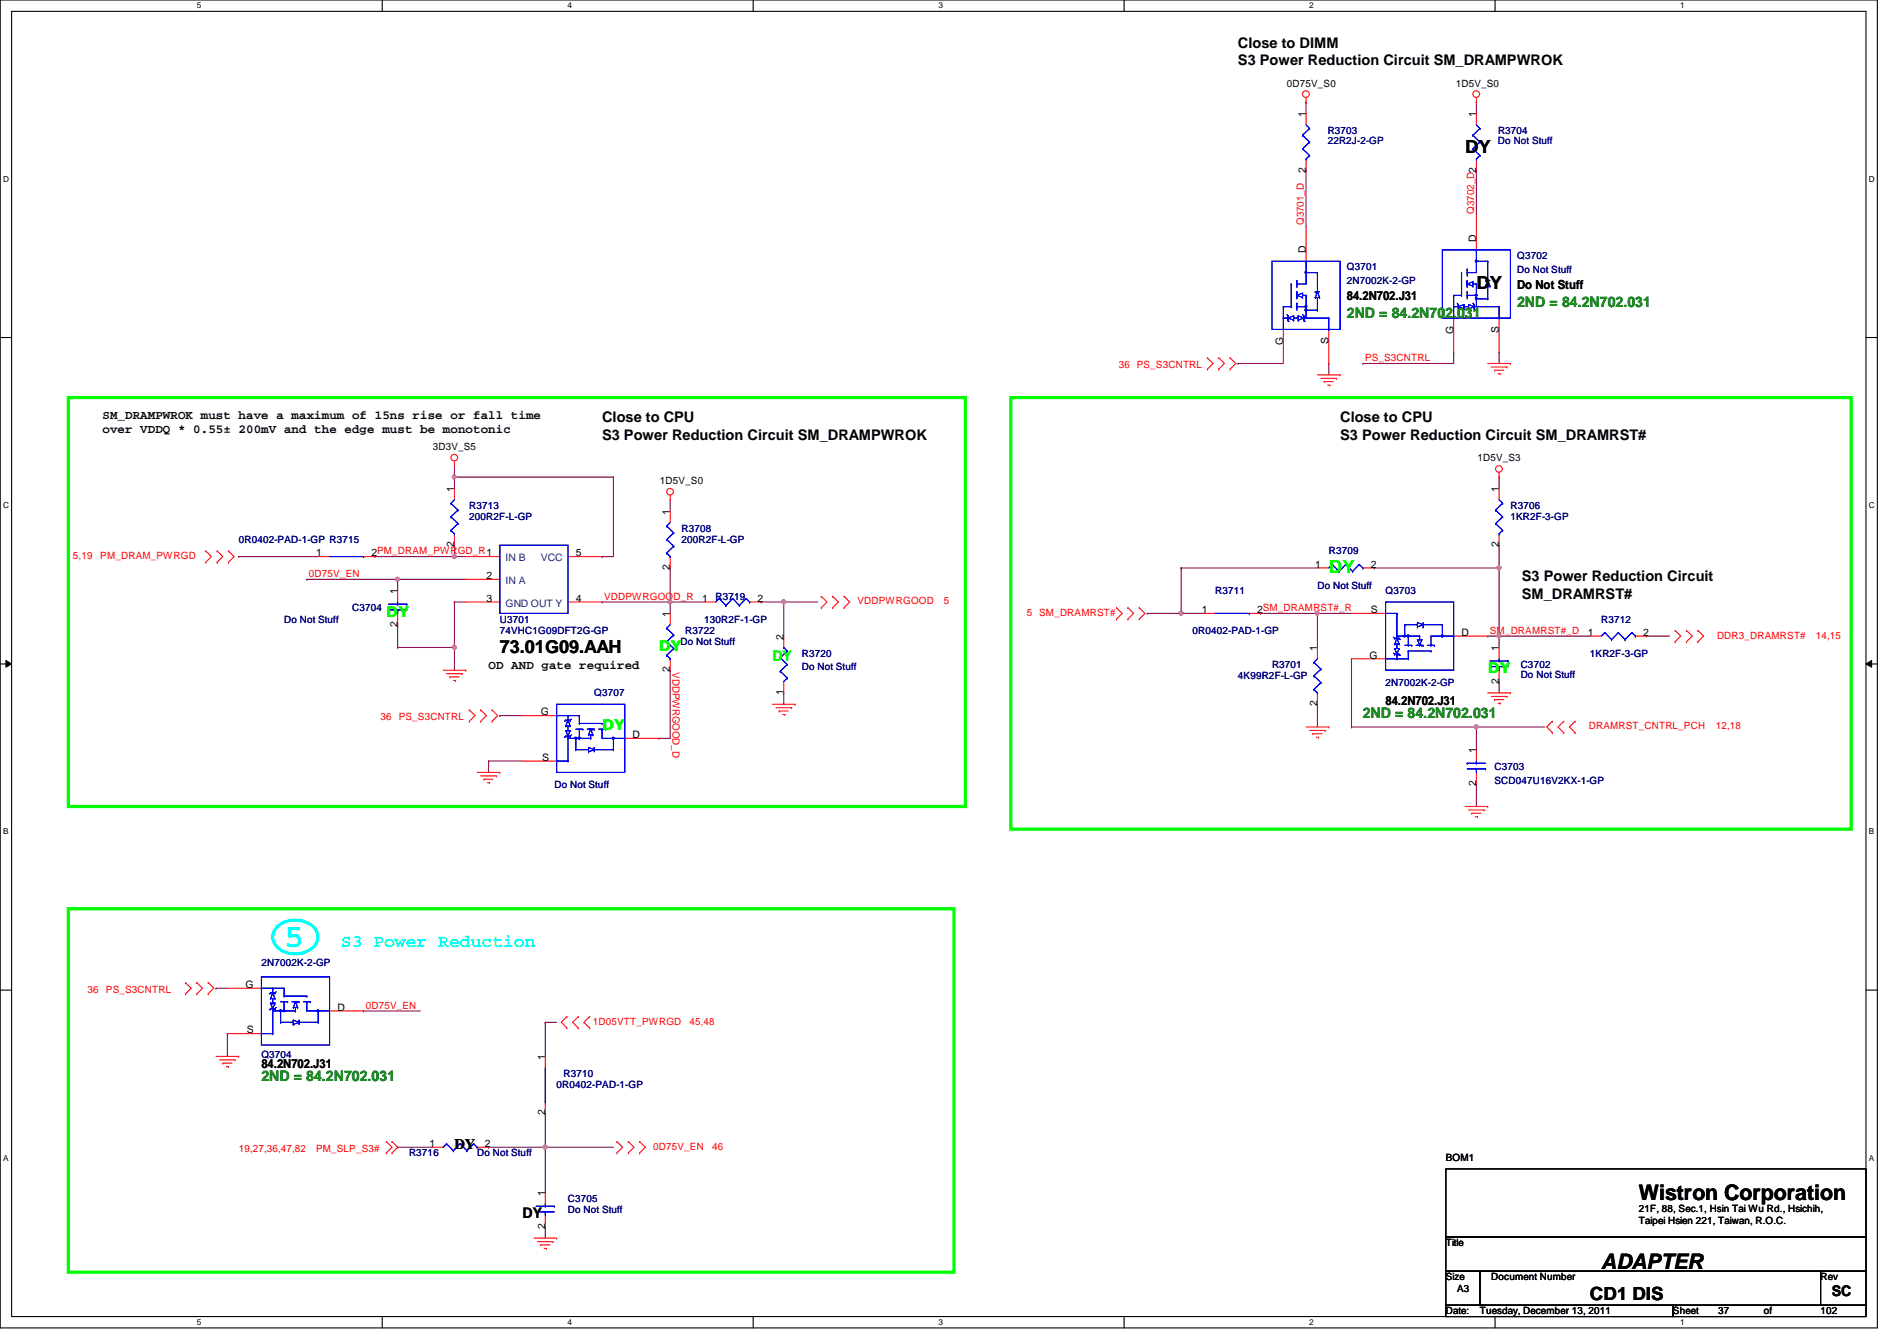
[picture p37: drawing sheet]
<svg xmlns="http://www.w3.org/2000/svg" width="297mm" height="210mm" viewBox="0 0 297 210" stroke-linecap="round" stroke-linejoin="round" font-family="sans-serif">
<defs><g id="words">
<text font-size="5.1" fill="#0ff" x="44.5" y="148.3">5</text>
<g font-size="3.3">
<text x="256.6" y="187.9">Wistron Corporation</text>
<text x="250.7" y="198.6">ADAPTER</text>
</g>
<g font-size="2.8">
<text x="229.4" y="24">DY</text>
<text x="231.2" y="45.3">DY</text>
<text x="78.3" y="102.2">73.01G09.AAH</text>
<text x="249" y="203.5">CD1 DIS</text>
</g>
<text font-size="2.8" fill="#0f0" x="208.1" y="89.7">DY</text>
<text font-size="2.8" fill="#0ff" x="53.4" y="148.2">S3 Power Reduction</text>
<g font-size="2.3">
<text x="193.8" y="7.5">Close to DIMM</text>
<text x="193.8" y="10.2">S3 Power Reduction Circuit SM_DRAMPWROK</text>
<text x="94.3" y="66.1">Close to CPU</text>
<text x="94.3" y="68.9">S3 Power Reduction Circuit SM_DRAMPWROK</text>
<text x="209.8" y="66.1">Close to CPU</text>
<text x="209.8" y="68.9">S3 Power Reduction Circuit SM_DRAMRST#</text>
<text x="238.3" y="91">S3 Power Reduction Circuit</text>
<text x="238.3" y="93.8">SM_DRAMRST#</text>
<text x="71.2" y="179.9">DY</text>
<text x="81.8" y="190.6">DY</text>
<text x="286.8" y="202.9">SC</text>
</g>
<g font-size="2.3" fill="#008000">
<text x="210.9" y="49.8">2ND = 84.2N702.031</text>
<text x="237.6" y="48">2ND = 84.2N702.031</text>
<text x="213.4" y="112.4">2ND = 84.2N702.031</text>
<text x="40.9" y="169.2">2ND = 84.2N702.031</text>
</g>
<g font-size="2.3" fill="#0f0">
<text x="60.5" y="96.5">DY</text>
<text x="103.2" y="101.9">DY</text>
<text x="120.9" y="103.5">DY</text>
<text x="233" y="105.4">DY</text>
<text x="94.3" y="114.3">DY</text>
</g>
<g font-size="1.9">
<text x="210.9" y="47">84.2N702.J31</text>
<text x="237.6" y="45.2">Do Not Stuff</text>
<text x="16" y="65.6">SM_DRAMPWROK must have a maximum of 15ns rise or fall time</text>
<text x="16" y="67.8">over VDDQ * 0.55± 200mV and the edge must be monotonic</text>
<text x="76.5" y="104.7">OD AND gate required</text>
<text x="217" y="110.3">84.2N702.J31</text>
<text x="40.9" y="167.2">84.2N702.J31</text>
</g>
<g font-size="1.6">
<text x="201.5" y="13.5">0D75V_S0</text>
<text x="228" y="13.5">1D5V_S0</text>
<text x="204.5" y="18.3" transform="rotate(-90 204.5 18.3)">1</text>
<text x="231.1" y="18.3" transform="rotate(-90 231.1 18.3)">1</text>
<text x="204.5" y="27" transform="rotate(-90 204.5 27)">2</text>
<text x="204.5" y="39.7" transform="rotate(-90 204.5 39.7)">D</text>
<text x="231.1" y="37.9" transform="rotate(-90 231.1 37.9)">D</text>
<text x="208" y="53.9" transform="rotate(-90 208 53.9)">S</text>
<text x="227.6" y="52.3" transform="rotate(-90 227.6 52.3)">G</text>
<text x="234.7" y="52.1" transform="rotate(-90 234.7 52.1)">S</text>
<text x="200.9" y="54.1" transform="rotate(-90 200.9 54.1)">G</text>
<text x="67.8" y="70.4">3D3V_S5</text>
<text x="71.1" y="77" transform="rotate(-90 71.1 77)">1</text>
<text x="103.3" y="75.8">1D5V_S0</text>
<text x="231.3" y="72.2">1D5V_S3</text>
<text x="234.7" y="77" transform="rotate(-90 234.7 77)">1</text>
<text x="104.9" y="80.6" transform="rotate(-90 104.9 80.6)">1</text>
<text x="49.5" y="87.1">1</text>
<text x="58.2" y="87.1">2PM_DRAM_PWRGD_R1</text>
<text x="71.1" y="85.7" transform="rotate(-90 71.1 85.7)">2</text>
<text x="90.2" y="87.1">5</text>
<text x="104.9" y="89.2" transform="rotate(-90 104.9 89.2)">2</text>
<text x="205.9" y="88.9">1</text>
<text x="214.6" y="88.9">2</text>
<text x="234.7" y="85.7" transform="rotate(-90 234.7 85.7)">2</text>
<text x="62.2" y="93" transform="rotate(-90 62.2 93)">1</text>
<text x="76.2" y="90.6">2</text>
<text x="76.2" y="94.2">3</text>
<text x="90.2" y="94.2">4</text>
<text x="109.9" y="94.2">1</text>
<text x="118.6" y="94.2">2</text>
<text x="188.2" y="96">1</text>
<text x="196.8" y="96">2SM_DRAMRST#_R</text>
<text x="214.7" y="96">S</text>
<text x="62.2" y="98.1" transform="rotate(-90 62.2 98.1)">2</text>
<text x="104.9" y="96.6" transform="rotate(-90 104.9 96.6)">1</text>
<text x="122.7" y="100.1" transform="rotate(-90 122.7 100.1)">2</text>
<text x="206.2" y="101.9" transform="rotate(-90 206.2 101.9)">1</text>
<text x="228.9" y="99.5">D</text>
<text x="234.7" y="101.9" transform="rotate(-90 234.7 101.9)">1</text>
<text x="248.6" y="99.5">1</text>
<text x="257.3" y="99.5">2</text>
<text x="104.9" y="105.2" transform="rotate(-90 104.9 105.2)">2</text>
<text x="214.5" y="103.1">G</text>
<text x="234.7" y="107" transform="rotate(-90 234.7 107)">2</text>
<text x="84.7" y="112">G</text>
<text x="122.7" y="108.8" transform="rotate(-90 122.7 108.8)">1</text>
<text x="206.2" y="110.6" transform="rotate(-90 206.2 110.6)">2</text>
<text x="84.9" y="119.1">S</text>
<text x="99.1" y="115.5">D</text>
<text x="231.1" y="117.9" transform="rotate(-90 231.1 117.9)">1</text>
<text x="231.1" y="123" transform="rotate(-90 231.1 123)">2</text>
<text x="38.4" y="154.6">G</text>
<text x="38.6" y="161.8">S</text>
<text x="52.8" y="158.2">D</text>
<text x="85.3" y="165.9" transform="rotate(-90 85.3 165.9)">1</text>
<text x="67.3" y="179.5">1</text>
<text x="75.9" y="179.5">2</text>
<text x="85.3" y="174.6" transform="rotate(-90 85.3 174.6)">2</text>
<text x="226.4" y="181.7">BOM1</text>
<text x="85.3" y="187.2" transform="rotate(-90 85.3 187.2)">1</text>
<text x="256.6" y="191.6">Taipei Hsien 221, Taiwan, R.O.C.</text>
<text x="256.6" y="189.7">21F, 88, Sec.1, Hsin Tai Wu Rd., Hsichih,</text>
<text x="85.3" y="192.4" transform="rotate(-90 85.3 192.4)">2</text>
<text x="226.4" y="195.1">Title</text>
<text x="226.4" y="200.4">Size</text>
<text x="228.2" y="202.2">A3</text>
<text x="233.5" y="200.4">Document Number</text>
<text x="285.1" y="200.4">Rev</text>
<text x="226.4" y="205.7">Date:</text>
<text x="231.7" y="205.7">Tuesday, December 13, 2011</text>
<text x="261.9" y="205.7">Sheet</text>
<text x="269.1" y="205.7">37</text>
<text x="276.2" y="205.7">of</text>
<text x="285.1" y="205.7">102</text>
</g>
<g font-size="1.6" fill="#000080">
<text x="207.9" y="22.6">22R2J-2-GP</text>
<text x="207.9" y="21">R3703</text>
<text x="234.6" y="22.6">Do Not Stuff</text>
<text x="234.6" y="21">R3704</text>
<text x="237.6" y="40.6">Q3702</text>
<text x="210.9" y="44.4">2N7002K-2-GP</text>
<text x="210.9" y="42.3">Q3701</text>
<text x="237.6" y="42.7">Do Not Stuff</text>
<text x="73.5" y="81.4">200R2F-L-GP</text>
<text x="73.5" y="79.7">R3713</text>
<text x="106.7" y="83.2">R3708</text>
<text x="236.5" y="81.4">1KR2F-3-GP</text>
<text x="236.5" y="79.7">R3706</text>
<text x="37.4" y="85">0R0402-PAD-1-GP R3715</text>
<text x="106.7" y="85">200R2F-L-GP</text>
<text x="208.1" y="86.8">R3709</text>
<text x="55.2" y="95.7">C3704</text>
<text x="112.1" y="93.9">R3719</text>
<text x="190.3" y="93">R3711</text>
<text x="206.3" y="92.1">Do Not Stuff</text>
<text x="217" y="93">Q3703</text>
<text x="44.5" y="97.5">Do Not Stuff</text>
<text x="78.3" y="99.2">74VHC1G09DFT2G-GP</text>
<text x="78.3" y="97.5">U3701</text>
<text x="106.5" y="101">Do Not Stuff</text>
<text x="107.3" y="99.2">R3722</text>
<text x="110.3" y="97.5">130R2F-1-GP</text>
<text x="186.7" y="99.2">0R0402-PAD-1-GP</text>
<text x="250.7" y="97.5">R3712</text>
<text x="125.6" y="104.9">Do Not Stuff</text>
<text x="125.6" y="102.8">R3720</text>
<text x="193.8" y="106.3">4K99R2F-L-GP</text>
<text x="199.2" y="104.6">R3701</text>
<text x="217" y="107.4">2N7002K-2-GP</text>
<text x="238.1" y="106.2">Do Not Stuff</text>
<text x="238.1" y="104.6">C3702</text>
<text x="249" y="102.8">1KR2F-3-GP</text>
<text x="93" y="109">Q3707</text>
<text x="86.8" y="123.4">Do Not Stuff</text>
<text x="234" y="122.7">SCD047U16V2KX-1-GP</text>
<text x="234" y="120.6">C3703</text>
<text x="40.9" y="151.1">2N7002K-2-GP</text>
<text x="40.9" y="165.6">Q3704</text>
<text x="87.2" y="170.3">0R0402-PAD-1-GP</text>
<text x="88.2" y="168.6">R3710</text>
<text x="64" y="181">R3716</text>
<text x="74.7" y="181">Do Not Stuff</text>
<text x="88.9" y="189.9">Do Not Stuff</text>
<text x="88.9" y="188.1">C3705</text>
</g>
<g font-size="1.6" fill="#f00">
<text x="204.2" y="35.2" transform="rotate(-90 204.2 35.2)">Q3701_D</text>
<text x="230.8" y="33.4" transform="rotate(-90 230.8 33.4)">Q3702_D2</text>
<text x="175.2" y="57.6">36</text>
<text x="178" y="57.6">PS_S3CNTRL</text>
<text x="213.7" y="56.6">PS_S3CNTRL</text>
<text x="11.4" y="87.5">5,19</text>
<text x="15.7" y="87.5">PM_DRAM_PWRGD</text>
<text x="48.4" y="90.3">0D75V_EN</text>
<text x="94.6" y="93.9">VDDPWRGOOD_R</text>
<text x="134.3" y="94.6">VDDPWRGOOD</text>
<text x="147.8" y="94.6">5</text>
<text x="160.8" y="96.4">5</text>
<text x="162.7" y="96.4">SM_DRAMRST#</text>
<text x="233.3" y="99.2">SM_DRAMRST#_D</text>
<text x="268.9" y="99.9">DDR3_DRAMRST#</text>
<text x="284.3" y="99.9">14,15</text>
<text x="105.3" y="105.2" transform="rotate(90 105.3 105.2)">VDDPWRGOOD_D</text>
<text x="59.6" y="112.7">36 PS_S3CNTRL</text>
<text x="248.8" y="114.2">DRAMRST_CNTRL_PCH</text>
<text x="268.7" y="114.2">12,18</text>
<text x="13.7" y="155.4">36</text>
<text x="16.6" y="155.4">PS_S3CNTRL</text>
<text x="57.3" y="157.9">0D75V_EN</text>
<text x="92.8" y="160.4">1D05VTT_PWRGD</text>
<text x="107.9" y="160.4">45,48</text>
<text x="102.3" y="180">0D75V_EN</text>
<text x="111.5" y="180">46</text>
<text x="37.4" y="180.3">19,27,36,47,82</text>
<text x="49.5" y="180.3">PM_SLP_S3#</text>
</g>
<g font-size="1.6" fill="#004080">
<text x="79.2" y="87.8">IN B</text>
<text x="84.7" y="87.8">VCC</text>
<text x="79.2" y="91.4">IN A</text>
<text x="79.2" y="95">GND OUT Y</text>
</g>
<g font-size="1.3">
<text x="30.8" y="1.3">5</text>
<text x="88.9" y="1.3">4</text>
<text x="146.9" y="1.3">3</text>
<text x="205" y="1.3">2</text>
<text x="263.1" y="1.3">1</text>
<text x=".5" y="28.4">D</text>
<text x="292.6" y="28.4">D</text>
<text x=".5" y="79.5">C</text>
<text x="292.6" y="79.5">C</text>
<text x=".5" y="130.6">B</text>
<text x="292.6" y="130.6">B</text>
<text x=".5" y="181.7">A</text>
<text x="292.6" y="181.7">A</text>
<text x="30.8" y="207.4">5</text>
<text x="88.9" y="207.4">4</text>
<text x="146.9" y="207.4">3</text>
<text x="205" y="207.4">2</text>
<text x="263.1" y="207.4">1</text>
</g>
</g></defs>
<path d="M0 0h294v207.9h-294zM1.8 1.8h290.4v204.3h-290.4z" fill="none" stroke="#000" stroke-width=".17"/>
<g fill="#fff">
<path d="M30.8 .2h.7v1.4h-.7z"/>
<path d="M30.8 206.2h.7v1.4h-.7z"/>
</g>
<path d="M59.9 0v1.8M59.9 206.1v1.8" fill="none" stroke="#000" stroke-width=".17"/>
<g fill="#fff">
<path d="M88.9 .2h.6v1.4h-.6z"/>
<path d="M88.9 206.2h.6v1.4h-.6z"/>
</g>
<path d="M117.9 0v1.8M117.9 206.1v1.8" fill="none" stroke="#000" stroke-width=".17"/>
<g fill="#fff">
<path d="M146.9 .2h.7v1.4h-.7z"/>
<path d="M146.9 206.2h.7v1.4h-.7z"/>
</g>
<path d="M176 0v1.8M176 206.1v1.8" fill="none" stroke="#000" stroke-width=".17"/>
<g fill="#fff">
<path d="M205 .2h.7v1.4h-.7z"/>
<path d="M205 206.2h.7v1.4h-.7z"/>
</g>
<path d="M234.1 0v1.8M234.1 206.1v1.8" fill="none" stroke="#000" stroke-width=".17"/>
<g fill="#fff">
<path d="M263.1 .2h.7v1.4h-.7z"/>
<path d="M263.1 206.2h.7v1.4h-.7z"/>
<path d="M.5 27.3h.9v1.4h-.9z"/>
<path d="M292.6 27.3h.9v1.4h-.9z"/>
<path d="M.5 78.4h.9v1.4h-.9z"/>
<path d="M292.6 78.4h.9v1.4h-.9z"/>
</g>
<path d="M0 52.8h1.8M292.2 52.8h1.8" fill="none" stroke="#000" stroke-width=".17"/>
<g fill="#fff">
<path d="M.5 129.5h.8v1.4h-.8z"/>
<path d="M292.6 129.5h.9v1.4h-.9z"/>
</g>
<path d="M0 103.9h1.8M292.2 103.9h1.8" fill="none" stroke="#000" stroke-width=".17"/>
<path d="M.9 103.4l.9 .5-.9 .5zM292.2 103.9l.9-.5v1z" fill="#000"/>
<path d="M.9 103.4l.9 .5-.9 .5zM292.2 103.9l.9-.5v1z" fill="none" stroke="#000" stroke-width=".16"/>
<g fill="#fff">
<path d="M.5 180.5h.8v1.4h-.8z"/>
<path d="M292.6 180.5h.9v1.4h-.9z"/>
</g>
<path d="M0 155h1.8M292.2 155h1.8" fill="none" stroke="#000" stroke-width=".17"/>
<g fill="none" stroke="#800040" stroke-width=".17">
<path d="M204.5 16h.1M204.5 16v1.8M231.2 16h.1M231.2 16v1.8M204.5 26.7h.1M204.5 26.7v8.9M231.2 26.7h.1M231.2 26.7v7.1M193.8 56.9h7.2M193.8 56.9h.1M208.1 56.9h.1M208.1 56.9v1.8"/>
<path d="M213.4 56.9h.1M227.6 55.1h.1M227.6 55.1v1.8h-14.2M234.7 55.1h.1M234.7 55.1v1.8M185 88.9h.1M185 88.9v7.1M206.3 110.2h.1M206.3 110.2v3.6"/>
</g>
<circle cx="184.9" cy="96" r=".32" fill="#f0f"/>
<circle cx="184.9" cy="96" r=".32" fill="none" stroke="#f0f" stroke-width=".17"/>
<g fill="none" stroke="#800040" stroke-width=".17">
<path d="M179.6 96h8.9M179.6 96h.1M185 88.9h21.3M185 96h.1M185 88.9h.1M197.4 96h.1M197.4 96h8.9M206.3 96h.1M206.3 96v5.3M234.7 85.3h.1M234.7 85.3v3.6M211.6 113.8h.1"/>
<path d="M211.6 113.8h30.2M231.2 113.8h.1M231.2 113.8v3.5M234.7 106.7h.1M234.7 106.7v1.8"/>
</g>
<circle cx="231.2" cy="113.8" r=".32" fill="#f0f"/>
<circle cx="231.2" cy="113.8" r=".32" fill="none" stroke="#f0f" stroke-width=".17"/>
<path d="M206.3 96h5.3M206.3 96h.1M211.6 103.1h.1M211.6 103.1v10.7" fill="none" stroke="#800040" stroke-width=".17"/>
<circle cx="206.3" cy="96" r=".32" fill="#f0f"/>
<circle cx="206.3" cy="96" r=".32" fill="none" stroke="#f0f" stroke-width=".17"/>
<path d="M234.7 99.6h.1M234.7 88.9h.1M234.7 88.9v12.4" fill="none" stroke="#800040" stroke-width=".17"/>
<circle cx="234.7" cy="99.5" r=".32" fill="#f0f"/>
<circle cx="234.7" cy="99.5" r=".32" fill="none" stroke="#f0f" stroke-width=".17"/>
<circle cx="234.7" cy="88.9" r=".32" fill="#f0f"/>
<circle cx="234.7" cy="88.9" r=".32" fill="none" stroke="#f0f" stroke-width=".17"/>
<g fill="none" stroke="#800040" stroke-width=".17">
<path d="M71.2 74.7h.1M71.2 74.7v1.8M234.7 74.7h.1M234.7 74.7v1.8M71.2 85.3h.1M71.2 85.3v1.8M122.7 94.2h.1M122.7 94.2v5.4M215.2 88.9h.1M215.2 88.9h19.5M233 99.6h16M233 99.6h.1"/>
<path d="M234.7 99.6h.1M257.8 99.6h3.6M257.8 99.6h.1M231.2 122.7h.1M231.2 122.7v3.5"/>
</g>
<circle cx="122.7" cy="94.2" r=".32" fill="#f0f"/>
<circle cx="122.7" cy="94.2" r=".32" fill="none" stroke="#f0f" stroke-width=".17"/>
<path d="M104.9 78.2h.1M104.9 78.2v1.8M71.2 94.2h1.7M71.2 94.2h.1M104.9 88.9h.1M104.9 88.9v5.3M122.7 94.2h5.4M122.7 94.2h.1M71.2 101.3h.1M71.2 101.3v3.6" fill="none" stroke="#800040" stroke-width=".17"/>
<circle cx="71.1" cy="101.3" r=".32" fill="#f0f"/>
<circle cx="71.1" cy="101.3" r=".32" fill="none" stroke="#f0f" stroke-width=".17"/>
<path d="M96.1 74.7h.1M96.1 74.7v12.4h-1.8M62.3 90.7h10.6M62.3 90.7h.1M94.3 87.1h.1" fill="none" stroke="#800040" stroke-width=".17"/>
<circle cx="62.2" cy="90.7" r=".32" fill="#f0f"/>
<circle cx="62.2" cy="90.7" r=".32" fill="none" stroke="#f0f" stroke-width=".17"/>
<g fill="none" stroke="#800040" stroke-width=".17">
<path d="M62.3 90.7h.1M62.3 97.8h.1M62.3 90.7v1.8M62.3 97.8v3.5M71.2 87.1h1.7M71.2 94.2h.1M71.2 87.1h.1M71.2 94.2v7.1h-8.9M94.3 94.2h.1M94.3 94.2h16M104.9 94.2h.1M119.2 94.2h.1"/>
<path d="M119.2 94.2h3.5M62.3 101.3h.1M122.7 108.5h.1M122.7 108.5v1.7"/>
</g>
<circle cx="71.1" cy="87.1" r=".32" fill="#f0f"/>
<circle cx="71.1" cy="87.1" r=".32" fill="none" stroke="#f0f" stroke-width=".17"/>
<path d="M104.9 94.2h.1M104.9 94.2v1.8" fill="none" stroke="#800040" stroke-width=".17"/>
<circle cx="104.9" cy="94.2" r=".32" fill="#f0f"/>
<circle cx="104.9" cy="94.2" r=".32" fill="none" stroke="#f0f" stroke-width=".17"/>
<g fill="none" stroke="#800040" stroke-width=".17">
<path d="M71.2 74.7h24.9M71.2 74.7h.1M37.4 87.1h.1M37.4 87.1h12.4M48 90.7h.1M48 90.7h14.3M58.7 87.1h12.5M58.7 87.1h.1M76.5 119.1h5.3M76.5 119.1h.1M76.5 119.1v1.8M78.3 112h3.5"/>
<path d="M78.3 112h.1M103.2 115.6h.1M104.9 104.9h.1M104.9 104.9v10.7h-1.7"/>
</g>
<circle cx="71.1" cy="74.6" r=".32" fill="#f0f"/>
<circle cx="71.1" cy="74.6" r=".32" fill="none" stroke="#f0f" stroke-width=".17"/>
<path d="M71.2 72.9h.1M71.2 72.9v1.8M56.9 158.2h.1M56.9 158.2h8.9M85.4 179.6h10.7M85.4 179.6h.1" fill="none" stroke="#800040" stroke-width=".17"/>
<circle cx="85.4" cy="179.6" r=".32" fill="#f0f"/>
<circle cx="85.4" cy="179.6" r=".32" fill="none" stroke="#f0f" stroke-width=".17"/>
<g fill="none" stroke="#800040" stroke-width=".17">
<path d="M33.8 154.7h.1M33.8 154.7h1.8M35.6 161.8h.1M35.6 161.8v3.6M62.3 179.6h5.3M62.3 179.6h.1M76.5 179.6h8.9M76.5 179.6h.1M85.4 160h1.8M85.4 160h.1M85.4 174.2h.1M85.4 179.6h.1"/>
<path d="M85.4 160v5.4M85.4 174.2v12.5M85.4 192h.1M85.4 192v1.8"/>
</g>
<circle cx="85.4" cy="179.6" r=".32" fill="#f0f"/>
<circle cx="85.4" cy="179.6" r=".32" fill="none" stroke="#f0f" stroke-width=".17"/>
<g fill="none" stroke="#f00" stroke-width=".17">
<path d="M204.5 16h.1M204.5 15.3v.7M231.2 16h.1M231.2 15.3v.7M189.1 56l.8 .9-.8 .9M189.1 57.8h.1M189.1 56h.1M190.8 56h.1M190.8 57.8h.1M190.8 56l.9 .9-.9 .9M192.6 57.8h.1M192.6 56h.1"/>
<path d="M192.6 56l.9 .9-.9 .9M206.3 58.7h3.5M206.8 59.2h2.5M207.3 59.7h.1M207.3 59.7h1.5M209.3 59.2h.1M209.8 58.7h.1M233 56.9h3.5M233.5 57.4h2.5M234 58h1.5M234 58h.1M234.6 58.5h.3"/>
<path d="M234.9 58.5h.1M236 57.4h.1M236.5 56.9h.1M71.2 72.9h.1M71.2 72.2v.7M104.9 78.2h.1M104.9 77.5v.7M207.9 60.3h.3M208.2 60.3h.1M234.7 74.7h.1M234.7 74v.7M32.2 86.2l.9 .9-.9 .9"/>
<path d="M32.2 88h.1M32.2 86.2h.1M34 86.2l.9 .9-.9 .9M34 86.2h.1M34 88h.1M35.8 86.2l.9 .9-.9 .9M35.8 88h.1M35.8 86.2h.1M62.3 92.5v1.7M62.3 96v1.8M128.6 93.3l.9 .9-.9 .9M128.6 95.1h.1"/>
<path d="M128.6 93.3h.1M130.4 93.3l.9 .9-.9 .9M130.4 93.3h.1M130.4 95.1h.1M132.2 95.1h.1M132.2 93.3h.1M132.2 93.3l.9 .9-.9 .9M174.8 95.1l.9 .9-.9 .9M174.8 95.1h.1M174.8 96.9h.1M176.6 96.9h.1M176.6 95.1h.1"/>
<path d="M176.6 95.1l.9 .9-.9 .9M178.4 95.1l.9 .9-.9 .9M178.4 95.1h.1M178.4 96.9h.1M211.6 96h5.4M227.6 99.6h5.4M262.3 98.7h.1M262.3 98.7l.9 .9-.9 .9M264.1 98.7h.1M264.1 98.7l.9 .9-.9 .9M265.8 98.7l.9 .9-.9 .9M265.8 98.7h.1"/>
<path d="M69.4 104.9h3.5M69.9 105.5h2.5M70.4 106h.1M70.4 106h1.5M71 106.5h.3M71.3 106.5h.1M72.4 105.5h.1M72.9 104.9h.1M73.5 112.9h.1M73.5 111.1h.1M73.5 111.1l.9 .9-.9 .9M75.3 111.1h.1"/>
<path d="M75.3 112.9h.1M75.3 111.1l.9 .9-.9 .9M77 112.9h.1M77 111.1h.1M77 111.1l.9 .9-.9 .9M120.9 110.2h3.6M121.5 110.8h2.4M122 111.3h1.4M122 111.3h.1M122.6 111.8h.3M122.9 111.8h.1M123.9 110.8h.1"/>
<path d="M124.5 110.2h.1M204.5 113.8h3.6M205.1 114.3h2.4M205.6 114.9h.1M205.6 114.9h1.4M206.1 115.4h.4M206.5 115.4h.1M207.5 114.3h.1M208.1 113.8h.1M211.6 103.1h5.4M233 108.5h3.5M233.5 109h2.5"/>
<path d="M234 109.5h1.5M234 109.5h.1M234.6 110.1h.3M234.9 110.1h.1M236 109h.1M236.5 108.5h.1M243.1 112.9l-.9 .9 .9 .9M243.1 112.9h.1M243.1 114.7h.1M244.9 112.9l-.9 .9 .9 .9M244.9 114.7h.1M244.9 112.9h.1"/>
<path d="M246.6 112.9h.1M246.6 114.7h.1M246.6 112.9l-.9 .9 .9 .9M262.3 100.5h.1M264.1 100.5h.1M265.8 100.5h.1M74.7 120.9h3.6M75.3 121.5h2.4M75.8 122h.1M75.8 122h1.4M76.3 122.5h.4M76.7 122.5h.1"/>
<path d="M77.7 121.5h.1M78.3 120.9h.1M229.4 126.2h3.6M230 126.8h2.4M230.5 127.3h.1M230.5 127.3h1.4M231 127.8h.3M231.3 127.8h.1M232.4 126.8h.1M233 126.2h.1M29 153.8l.9 .9-.9 .9M29 155.6h.1"/>
<path d="M29 153.8h.1M30.8 153.8l.9 .9-.9 .9M30.8 153.8h.1M30.8 155.6h.1M32.6 153.8l.9 .9-.9 .9M32.6 155.6h.1M32.6 153.8h.1M88.8 159.1l-.9 .9 .9 .9M88.8 159.1h.1M90.5 159.1h.1M90.5 159.1l-.8 .9 .8 .9M92.3 159.1h.1"/>
<path d="M92.3 159.1l-.9 .9 .9 .9M33.8 165.4h3.6M34.4 165.9h2.4M34.9 166.4h.1M34.9 166.4h1.4M35.4 167h.4M35.8 167h.1M36.8 165.9h.1M37.4 165.4h.1M60.5 178.7h.1M60.5 178.7l.9 .9-.9 .9M61.4 178.7h.1"/>
<path d="M61.4 178.7l.9 .9-.9 .9M88.8 160.9h.1M90.5 160.9h.1M92.3 160.9h.1M96.6 178.7l.9 .9-.9 .9M96.6 178.7h.1M98.4 178.7l.9 .9-.9 .9M98.4 178.7h.1M100.2 178.7h.1M100.2 178.7l.8 .9-.8 .9M60.5 180.5h.1M61.4 180.5h.1"/>
<path d="M83.6 193.8h3.6M84.2 194.4h2.4M84.7 194.9h.1M84.7 194.9h1.4M85.2 195.4h.4M85.4 186.7v1.8M85.4 190.2v1.8M85.6 195.4h.1M86.6 194.4h.1M87.2 193.8h.1M96.6 180.5h.1M98.4 180.5h.1"/>
<path d="M100.2 180.5h.1"/>
<circle cx="204.5" cy="14.7" r=".52"/>
<circle cx="231.2" cy="14.7" r=".52"/>
<circle cx="71.1" cy="71.6" r=".52"/>
<circle cx="104.9" cy="77" r=".52"/>
<circle cx="234.7" cy="73.4" r=".52"/>
</g>
<path d="M226.4 183h65.8v10.6h-65.8zM226.4 193.6h65.8v5.4h-65.8zM226.4 199h5.3v5.3h-5.3zM231.7 199h53.4v5.3h-53.4zM285.1 199h7.1v5.3h-7.1zM226.4 204.3h35.6v1.8h-35.6zM262 204.3h30.2v1.8h-30.2z" fill="none" stroke="#000" stroke-width=".17"/>
<path d="M10.7 62.2h140.5v64h-140.5zM158.3 62.2h131.6v67.6h-131.6zM10.7 142.2h138.7v56.9h-138.7z" fill="none" stroke="#0f0" stroke-width=".51"/>
<path d="M43.5 145a4.2 4.2 0 0 1 5.9 .5 2.24 2.24 0 0 1-1 3.2 4.2 4.2 0 0 1-5.3-.9 2.12 2.12 0 0 1 .4-2.8z" fill="none" stroke="#0ff" stroke-width=".51"/>
<g fill="none" stroke="#00f" stroke-width=".17">
<path d="M60.8 95.5h.1M60.8 94.6h2.9M60.8 95.5h2.9M62.3 94.6h.1M62.3 95.5h.1M62.3 94.2v.4M62.3 95.5v.5M63.7 94.6h.1M217 96h.1M217 96h1.7M218.2 99.7l.2 .2M218.4 99.9h.1"/>
<path d="M218.4 99.9h.7M218.7 99.9l.4 .9M218.7 99.9h.1M218.7 96h.1M218.7 96v3.9M218.7 99.9l-.3 .9M218.7 99.6h3.6M219.1 99.9h.1M219.1 99.9l.2 .2M222.3 99.6h.1M217 103.1h3.5M218.2 102.2l.2 .2"/>
<path d="M218.4 102.4h.1M218.4 101.5h.1M218.4 100.8h.1M218.4 102.4h.7M218.4 101.5h.7M218.4 100.8h.7M218.4 101.5l.3 .9M218.7 103.1h.1M218.7 102.4h.1M218.7 100.8h.1M218.7 100.8v.7M218.7 102.4v.7"/>
<path d="M219.1 102.4h.1M219.1 101.5h.1M219.1 100.8h.1M219.1 101.5l-.4 .9M219.1 102.4l.2 .2M220.5 103.1h.1M220.5 101.9h.1M220.5 101.9v1.2M220.5 101.9h3.6M224.1 101.9h.1M83.9 189.7h2.9M83.9 189.7h.1"/>
<path d="M83.9 188.8h2.9M85.4 188.8h.1M85.4 189.7h.1M85.4 188.5v.3M85.4 189.7v.5M86.8 188.8h.1"/>
</g>
<path d="M220.4 99.4h.2v.2h-.2z" fill-rule="evenodd" fill="#00f"/>
<path d="M220.4 99.4h.2v.2h-.2zM220.5 99.6v1.4M220 101h1.1M220.5 101h.1M221.1 101h.1" fill="none" stroke="#00f" stroke-width=".17"/>
<path d="M219.8 99.4h.3v.2h-.3z" fill-rule="evenodd" fill="#00f"/>
<g fill="none" stroke="#00f" stroke-width=".17">
<path d="M219.8 99.4h.3v.2h-.3zM220 97.8h.1M220 97.8v1.6M220 97.8h2M222 97.8h.1M222 97.5h.1M222 98.1h.1M222 97.5v.6M222 97.5l.8 .3M222.3 99.6v.5M222.8 97.8h.1M222.8 98.1h.1"/>
<path d="M222.8 97.8h3M222.8 97.8l-.8 .3M222.8 97.5v.6M225.8 97.8h.1M225.8 99.6h.1M225.8 97.8v1.8M227.6 99.6h.1M227.6 99.6h-3.5v1.4M221.7 101h1.1M222 100.1l.3 .9M222 100.1h.1M222.3 100.1h.1"/>
<path d="M222.3 101h.1M222.6 101h.1M222.6 100.1l-.3 .9M222.8 101h.1M223.5 101h1.1M224.1 101h.1M224.6 101h.1"/>
</g>
<path d="M225.7 99.4h.2v.2h-.2z" fill-rule="evenodd" fill="#00f"/>
<g fill="none" stroke="#00f" stroke-width=".17">
<path d="M217 96h.1M217 94.2h10.6v10.7h-10.6zM217 96h1.7M218.2 99.7l.2 .2M218.4 99.9h.1M218.4 99.9h.7M218.7 99.9l.4 .9M218.7 99.9h.1M218.7 96h.1M218.7 96v3.9M218.7 99.9l-.3 .9M218.7 99.6h3.6"/>
<path d="M219.1 99.9h.1M219.1 99.9l.2 .2M222.3 99.6h.1M225.7 99.4h.2v.2h-.2zM217 103.1h3.5M218.2 102.2l.2 .2M218.4 102.4h.1M218.4 101.5h.1M218.4 100.8h.1M218.4 102.4h.7M218.4 101.5h.7M218.4 100.8h.7"/>
<path d="M218.4 101.5l.3 .9M218.7 103.1h.1M218.7 102.4h.1M218.7 100.8h.1M218.7 100.8v.7M218.7 102.4v.7M219.1 102.4h.1M219.1 101.5h.1M219.1 100.8h.1M219.1 101.5l-.4 .9M219.1 102.4l.2 .2M220.5 103.1h.1"/>
<path d="M220.5 101.9h.1M220.5 101.9v1.2M220.5 101.9h3.6M222 100.1h.6M222.6 100.1h.1M224.1 101.9h.1"/>
</g>
<path d="M220.4 99.4h.2v.2h-.2z" fill-rule="evenodd" fill="#00f"/>
<path d="M220.4 99.4h.2v.2h-.2zM220.5 99.6v1.4M220 101h1.1M220.5 101h.1M221.1 101h.1" fill="none" stroke="#00f" stroke-width=".17"/>
<path d="M219.8 99.4h.3v.2h-.3z" fill-rule="evenodd" fill="#00f"/>
<g fill="none" stroke="#00f" stroke-width=".17">
<path d="M219.8 99.4h.3v.2h-.3zM220 97.8h.1M220 97.8v1.6M220 97.8h2M222 97.8h.1M222 97.5h.1M222 98.1h.1M222 97.5v.6M222 97.5l.8 .3M222.3 99.6v.5M222.8 97.8h.1M222.8 98.1h.1"/>
<path d="M222.8 97.8h3M222.8 97.8l-.8 .3M222.8 97.5v.6M225.8 97.8h.1M225.8 99.6h.1M225.8 97.8v1.8M227.6 99.6h.1M227.6 99.6h-3.5v1.4M221.7 101h1.1M222 100.1l.3 .9M222 100.1h.1M222.3 100.1h.1"/>
<path d="M222.3 101h.1M222.6 101h.1M222.6 100.1l-.3 .9M222.8 101h.1M223.5 101h1.1M224.1 101h.1M224.6 101h.1"/>
</g>
<path d="M225.7 99.4h.2v.2h-.2z" fill-rule="evenodd" fill="#00f"/>
<g fill="none" stroke="#00f" stroke-width=".17">
<path d="M231.2 19.6l.5 .5M230.6 21.2h.1M230.6 23.3h.1M230.6 21.2l1.1 1M230.6 23.3l1.1 1M231.2 24.9h.1M231.7 20.1h.1M231.7 22.2h.1M231.7 24.3h.1M231.7 20.1l-1.1 1.1M231.7 22.2l-1.1 1.1M231.7 24.3l-.5 .6"/>
<path d="M208.6 88.3h.1M208.6 88.3l1.1 1.2M208.6 88.3l-.5 .6M209.7 89.5h.1M210.7 88.3l-1 1.2M210.7 88.3h.1M210.7 88.3l1.1 1.2M211.8 89.5h.1M212.8 88.3l-1 1.2M212.8 88.3h.1M212.8 88.3l.6 .6M213.4 88.9h.1"/>
<path d="M217 94.2h10.6v10.7h-10.6zM225.7 99.4h.2v.2h-.2zM222 100.1h.6M222.6 100.1h.1M229.7 119.5h.1M229.7 119.5h2.9M231.2 119.5h.1M231.2 119.1v.4M233.3 104.4h.1M233.3 103.5h2.9M233.3 104.4h2.9M234.7 103.5h.1"/>
<path d="M234.7 104.4h.1M234.7 103.1v.4M234.7 104.4v.5M236.2 103.5h.1M229.7 120.4h2.9M231.2 120.4h.1M231.2 120.4v.5M232.6 120.4h.1M40.9 154.7h3.6M42.4 155.4l-.2 .2M42.4 157.9l-.2 .2M42.4 157l.3 .9"/>
<path d="M42.4 155.4h.1M42.4 156.3h.1M42.4 157h.1M42.4 157.9h.1M42.4 155.4h.6M42.4 156.3h.6M42.4 157h.6M42.4 157.9h.6M42.7 155.4l.3 .9M42.7 154.7h.1M42.7 155.4h.1M42.7 157.9h.1"/>
<path d="M42.7 157h.1M42.7 154.7v.7M42.7 156.3v.7M42.7 157.9v3.9M42.7 155.4l-.3 .9M42.7 158.2h3.6M43 155.4h.1M43 156.3h.1M43 157h.1M43 157.9h.1M43 157l-.3 .9M43.3 155.2l-.3 .2"/>
<path d="M43.3 157.7l-.3 .2M44.5 154.7h.1M44.5 155.9h.1M44.5 154.7v1.2M44.5 155.9h3.5M46.3 158.2h.1M48 155.9h.1M40.9 161.8h1.8M40.9 161.8h.1M42.7 161.8h.1"/>
</g>
<path d="M231.2 17.8v1.8M231.2 24.9v1.8M206.3 88.9h1.8M213.4 88.9h1.8M231.2 117.3v1.8M234.7 101.3v1.8M234.7 104.9v1.8M231.2 120.9v1.8M35.6 154.7h5.3M51.6 158.2h5.3M35.6 161.8h5.3" fill="none" stroke="#f00" stroke-width=".17"/>
<path d="M44.4 158.1h.2v.2h-.2z" fill-rule="evenodd" fill="#00f"/>
<path d="M43.9 156.8h1.1M44.4 158.1h.2v.2h-.2zM44.5 156.8h.1M44.5 156.8v1.4M45 156.8h.1" fill="none" stroke="#00f" stroke-width=".17"/>
<path d="M43.8 158.1h.3v.2h-.3z" fill-rule="evenodd" fill="#00f"/>
<g fill="none" stroke="#00f" stroke-width=".17">
<path d="M43.8 158.1h.3v.2h-.3zM43.9 158.4v1.6M45.7 156.8h1.1M45.9 157.7h.1M45.9 159.7h.1M45.9 159.7v.7M45.9 159.7l.9 .3M46.3 156.8l.3 .9M46.3 157.7h.1M46.3 156.8h.1M46.3 157.7v.5M46.3 156.8l-.4 .9"/>
<path d="M46.6 156.8h.1M46.8 156.8h.1M46.8 159.7h.1M46.8 159.7v.7M47.5 156.8h1.1M48 156.8h.1M48 156.8v1.4h3.6M48.6 156.8h.1M49.8 158.2h.1M49.8 158.2v1.8M51.6 158.2h.1M43.9 160h.1"/>
<path d="M43.9 160h2M45.9 160h.1M45.9 160.4h.1M46.8 160l-.9 .4M46.8 160h.1M46.8 160h3M49.8 160h.1"/>
</g>
<path d="M49.7 158.1h.2v.2h-.2z" fill-rule="evenodd" fill="#00f"/>
<g fill="none" stroke="#00f" stroke-width=".17">
<path d="M40.9 152.9h10.7v10.7h-10.7zM40.9 154.7h3.6M42.4 155.4l-.2 .2M42.4 157.9l-.2 .2M42.4 157l.3 .9M42.4 155.4h.1M42.4 156.3h.1M42.4 157h.1M42.4 157.9h.1M42.4 155.4h.6M42.4 156.3h.6M42.4 157h.6"/>
<path d="M42.4 157.9h.6M42.7 155.4l.3 .9M42.7 154.7h.1M42.7 155.4h.1M42.7 157.9h.1M42.7 157h.1M42.7 154.7v.7M42.7 156.3v.7M42.7 157.9v3.9M42.7 155.4l-.3 .9M42.7 158.2h3.6M43 155.4h.1"/>
<path d="M43 156.3h.1M43 157h.1M43 157.9h.1M43 157l-.3 .9M43.3 155.2l-.3 .2M43.3 157.7l-.3 .2M44.5 154.7h.1M44.5 155.9h.1M44.5 154.7v1.2M44.5 155.9h3.5M45.9 157.7h.7M46.3 158.2h.1"/>
<path d="M46.6 157.7h.1M48 155.9h.1M49.7 158.1h.2v.2h-.2zM40.9 161.8h1.8M40.9 161.8h.1M42.7 161.8h.1"/>
</g>
<path d="M44.4 158.1h.2v.2h-.2z" fill-rule="evenodd" fill="#00f"/>
<path d="M43.9 156.8h1.1M44.4 158.1h.2v.2h-.2zM44.5 156.8h.1M44.5 156.8v1.4M45 156.8h.1" fill="none" stroke="#00f" stroke-width=".17"/>
<path d="M43.8 158.1h.3v.2h-.3z" fill-rule="evenodd" fill="#00f"/>
<g fill="none" stroke="#00f" stroke-width=".17">
<path d="M43.8 158.1h.3v.2h-.3zM43.9 158.4v1.6M45.7 156.8h1.1M45.9 157.7h.1M45.9 159.7h.1M45.9 159.7v.7M45.9 159.7l.9 .3M46.3 156.8l.3 .9M46.3 157.7h.1M46.3 156.8h.1M46.3 157.7v.5M46.3 156.8l-.4 .9"/>
<path d="M46.6 156.8h.1M46.8 156.8h.1M46.8 159.7h.1M46.8 159.7v.7M47.5 156.8h1.1M48 156.8h.1M48 156.8v1.4h3.6M48.6 156.8h.1M49.8 158.2h.1M49.8 158.2v1.8M51.6 158.2h.1M43.9 160h.1"/>
<path d="M43.9 160h2M45.9 160h.1M45.9 160.4h.1M46.8 160l-.9 .4M46.8 160h.1M46.8 160h3M49.8 160h.1"/>
</g>
<path d="M49.7 158.1h.2v.2h-.2z" fill-rule="evenodd" fill="#00f"/>
<g fill="none" stroke="#00f" stroke-width=".17">
<path d="M204.5 19.6l.6 .5M204 21.2h.1M204 23.3h.1M204 21.2l1.1 1M204 23.3l1.1 1M204.5 24.9h.1M205.1 20.1h.1M205.1 22.2h.1M205.1 24.3h.1M205.1 20.1l-1.1 1.1M205.1 22.2l-1.1 1.1M205.1 24.3l-.6 .6"/>
<path d="M227.6 46.2h.1M227.6 48h.1M227.6 46.2v3.6M227.6 46.2h1.3M227.6 48h.7M228.2 47.5l.1 .2M228.3 48.3l.2 .3M228.3 47.7h.1M228.3 48.3h.1M228.3 48h.1M228.3 47.7v.6M228.3 48l.9 .3"/>
<path d="M228.9 46.2h.1M228.9 42.7h.1M228.9 42.7v3.5M229.2 48.3h.1M229.2 47.7h.1M229.2 48h.8M229.2 47.7v.6M229.2 47.7l-.9 .3M230 48.3h.1M230 47.7h.1M230 48h.1M230 47.7v.6"/>
<path d="M230 47.7l.8 .3M230.6 47.5l.2 .2M230.8 48.3l.2 .3M230.8 48h.1M230.8 48.3h.1M230.8 47.7h.1M230.8 48h3.9M230.8 48l-.8 .3M230.8 47.7v.6M231.2 44.4h.1M231.2 44.5v3.5M234.7 48h.1"/>
<path d="M234.7 49.8h.1M234.7 48v1.8M70.6 78.8h.1M70.6 78.8l1.1 1M71.2 78.2l-.6 .6M71.7 79.8h.1M71.7 79.8l-1.1 1.1M70.6 80.9h.1M70.6 83h.1M70.6 80.9l1.1 1.1M70.6 83l.6 .6M71.2 83.6h.1"/>
<path d="M71.7 82h.1M71.7 82l-1.1 1M40.9 152.9h10.7v10.7h-10.7zM45.9 157.7h.7M46.6 157.7h.1M49.7 158.1h.2v.2h-.2zM85.4 172.5h.1M85.4 167.1v5.4"/>
</g>
<path d="M204.5 17.8v1.8M204.5 24.9v1.8M231.2 33.8v5.3M227.6 49.8v5.3M234.7 49.8v5.3M71.2 76.5v1.7M71.2 83.6v1.7M85.4 165.4v1.7M85.4 172.5v1.7" fill="none" stroke="#f00" stroke-width=".17"/>
<path d="M231 46.1h.3v.2h-.3z" fill-rule="evenodd" fill="#00f"/>
<path d="M229.7 46.2h.1M229.7 45.7h.1M229.7 45.7v1.1M229.7 46.2h1.5M231 46.1h.3v.2h-.3z" fill="none" stroke="#00f" stroke-width=".17"/>
<path d="M231 46.6h.3v.3h-.3z" fill-rule="evenodd" fill="#00f"/>
<g fill="none" stroke="#00f" stroke-width=".17">
<path d="M231.2 39.1h.1M231.2 39.1v3.6h-1.5M229.7 43.9h.1M229.7 44.1h.1M229.7 44.4h.1M229.7 42.7h.1M229.7 42.1h.1M229.7 42.1v1.1M229.7 43.9v1.1M229.7 44.4l.9 .4M230.6 44.4h.6M230.6 44.4h.1"/>
<path d="M230.6 44.8h.1M230.6 44.1l-.9 .4M231 46.6h.3v.3h-.3zM231.2 40.9h.1M231.2 40.9h1.8M231.3 46.8h1.7M232.6 43.9h.7M232.6 44.8h.1M232.6 43.9h.1M232.6 44.8h.7M233 43.9l.3 .9M233 46.8h.1"/>
<path d="M233 44.8h.1M233 43.9h.1M233 40.9h.1M233 40.9v3M233 44.8v2M233 43.9l-.4 .9M233.3 44.8h.1"/>
</g>
<path d="M231 40.8h.3v.2h-.3z" fill-rule="evenodd" fill="#00f"/>
<g fill="none" stroke="#00f" stroke-width=".17">
<path d="M225.8 39.1h10.7v10.7h-10.7zM227.6 46.2h.1M227.6 48h.1M227.6 46.2v3.6M227.6 46.2h1.3M227.6 48h.7M228.2 47.5l.1 .2M228.3 48.3l.2 .3M228.3 47.7h.1M228.3 48.3h.1M228.3 48h.1M228.3 47.7v.6"/>
<path d="M228.3 48l.9 .3M228.9 46.2h.1M228.9 42.7h.1M228.9 42.7v3.5M229.2 48.3h.1M229.2 47.7h.1M229.2 48h.8M229.2 47.7v.6M229.2 47.7l-.9 .3M230 48.3h.1M230 47.7h.1M230 48h.1"/>
<path d="M230 47.7v.6M230 47.7l.8 .3M230.6 44.1h.1M230.6 44.1v.7M230.6 47.5l.2 .2M230.8 48.3l.2 .3M230.8 48h.1M230.8 48.3h.1M230.8 47.7h.1M230.8 48h3.9M230.8 48l-.8 .3M230.8 47.7v.6"/>
<path d="M231 40.8h.3v.2h-.3zM231.2 44.4h.1M231.2 44.5v3.5M234.7 48h.1M234.7 49.8h.1M234.7 48v1.8"/>
</g>
<path d="M231 46.1h.3v.2h-.3z" fill-rule="evenodd" fill="#00f"/>
<path d="M229.7 46.2h.1M229.7 45.7h.1M229.7 45.7v1.1M229.7 46.2h1.5M231 46.1h.3v.2h-.3z" fill="none" stroke="#00f" stroke-width=".17"/>
<path d="M231 46.6h.3v.3h-.3z" fill-rule="evenodd" fill="#00f"/>
<g fill="none" stroke="#00f" stroke-width=".17">
<path d="M231.2 39.1h.1M231.2 39.1v3.6h-1.5M229.7 43.9h.1M229.7 44.1h.1M229.7 44.4h.1M229.7 42.7h.1M229.7 42.1h.1M229.7 42.1v1.1M229.7 43.9v1.1M229.7 44.4l.9 .4M230.6 44.4h.6M230.6 44.4h.1"/>
<path d="M230.6 44.8h.1M230.6 44.1l-.9 .4M231 46.6h.3v.3h-.3zM231.2 40.9h.1M231.2 40.9h1.8M231.3 46.8h1.7M232.6 43.9h.7M232.6 44.8h.1M232.6 43.9h.1M232.6 44.8h.7M233 43.9l.3 .9M233 46.8h.1"/>
<path d="M233 44.8h.1M233 43.9h.1M233 40.9h.1M233 40.9v3M233 44.8v2M233 43.9l-.4 .9M233.3 44.8h.1"/>
</g>
<path d="M231 40.8h.3v.2h-.3z" fill-rule="evenodd" fill="#00f"/>
<g fill="none" stroke="#00f" stroke-width=".17">
<path d="M225.8 39.1h10.7v10.7h-10.7zM230.6 44.1h.1M230.6 44.1v.7M231 40.8h.3v.2h-.3zM51.6 87.1h5.3M56.9 87.1h.1M104.4 82.3h.1M104.4 84.5h.1M104.4 86.6h.1M104.4 82.3l1.1 1.1M104.4 84.5l1.1 1M104.4 86.6l.5 .5"/>
<path d="M104.9 87.1h.1M104.9 81.8l-.5 .5M105.5 83.4h.1M105.5 85.5h.1M105.5 83.4l-1.1 1.1M105.5 85.5l-1.1 1.1M112.6 93.7h.1M112.6 93.7l1.1 1.1M112.6 93.7l-.5 .5M113.7 94.8h.1M114.7 93.7l-1 1.1M114.7 93.7h.1"/>
<path d="M114.7 93.7l1.1 1.1M115.8 94.8h.1M116.8 93.7l-1 1.1M116.8 93.7h.1M116.8 93.7l.6 .5M117.4 94.2h.1M87.2 119.1h1.7M87.2 119.1h.1M87.2 112h3.5M88.6 114.3l.3 .9M88.6 112.7l-.2 .2M88.6 115.2l-.2 .2"/>
<path d="M88.6 112.7h.1M88.6 113.6h.1M88.6 114.3h.1M88.6 115.2h.1M88.6 112.7h.7M88.6 113.6h.7M88.6 114.3h.7M88.6 115.2h.7M88.9 112h.1M88.9 112.7h.1M88.9 115.2h.1M88.9 114.3h.1"/>
<path d="M88.9 119.1h.1M88.9 112v.7M88.9 113.6v.7M88.9 115.2v3.9M88.9 112.7l-.3 .9M88.9 115.6h3.6M88.9 112.7l.4 .9M89.3 112.7h.1M89.3 113.6h.1M89.3 114.3h.1M89.3 115.2h.1M89.3 114.3l-.4 .9"/>
<path d="M89.5 112.6l-.2 .1M89.5 115l-.2 .2M90.7 112h.1M90.7 113.2h.1M90.7 112v1.2M90.7 113.2h3.6M92.5 115.6h.1M94.3 113.2h.1M205.7 103.7h.1M205.7 105.8h.1M205.7 107.9h.1M205.7 103.7l1.1 1"/>
<path d="M205.7 105.8l1.1 1M205.7 107.9l.6 .6M206.3 108.5h.1M206.3 103.1l-.6 .6M206.8 104.7h.1M206.8 106.8h.1M206.8 104.7l-1.1 1.1M206.8 106.8l-1.1 1.1"/>
</g>
<path d="M49.8 87.1h1.8M56.9 87.1h1.8M104.9 80v1.8M104.9 87.1v1.8M110.3 94.2h1.8M117.4 94.2h1.8M81.8 112h5.4M81.8 119.1h5.4M97.8 115.6h5.4M206.3 101.3v1.8M206.3 108.5v1.7" fill="none" stroke="#f00" stroke-width=".17"/>
<path d="M90.6 115.4h.2v.2h-.2z" fill-rule="evenodd" fill="#00f"/>
<path d="M90.2 114.1h1.1M90.6 115.4h.2v.2h-.2zM90.7 114.1h.1M90.7 114.1v1.5M91.3 114.1h.1" fill="none" stroke="#00f" stroke-width=".17"/>
<path d="M90 115.4h.3v.2h-.3z" fill-rule="evenodd" fill="#00f"/>
<g fill="none" stroke="#00f" stroke-width=".17">
<path d="M90 115.4h.3v.2h-.3zM90.2 117.3h.1M90.2 115.7v1.6M90.2 117.3h2M91.9 114.1h1.1M92.2 115h.1M92.2 117.3h.1M92.2 117.7h.1M92.2 117h.1M92.2 117v.7M92.2 117l.8 .3M92.5 114.1l.3 .9"/>
<path d="M92.5 115h.1M92.5 114.1h.1M92.5 115v.6M92.5 114.1l-.3 .9M92.8 114.1h.1M93 117.3l-.8 .4M93 114.1h.1M93 117.3h.1M93 117h.1M93 117.3h3.1M93 117v.7M93.7 114.1h1.1"/>
<path d="M94.3 114.1h.1M94.3 114.1v1.5h3.5M94.8 114.1h.1M96.1 117.3h.1M96.1 115.6h.1M96.1 115.6v1.7M97.8 115.6h.1"/>
</g>
<path d="M95.9 115.4h.2v.2h-.2z" fill-rule="evenodd" fill="#00f"/>
<g fill="none" stroke="#00f" stroke-width=".17">
<path d="M87.2 119.1h1.7M87.2 110.2h10.6v10.7h-10.6zM87.2 119.1h.1M87.2 112h3.5M88.6 114.3l.3 .9M88.6 112.7l-.2 .2M88.6 115.2l-.2 .2M88.6 112.7h.1M88.6 113.6h.1M88.6 114.3h.1M88.6 115.2h.1M88.6 112.7h.7"/>
<path d="M88.6 113.6h.7M88.6 114.3h.7M88.6 115.2h.7M88.9 112h.1M88.9 112.7h.1M88.9 115.2h.1M88.9 114.3h.1M88.9 119.1h.1M88.9 112v.7M88.9 113.6v.7M88.9 115.2v3.9M88.9 112.7l-.3 .9"/>
<path d="M88.9 115.6h3.6M88.9 112.7l.4 .9M89.3 112.7h.1M89.3 113.6h.1M89.3 114.3h.1M89.3 115.2h.1M89.3 114.3l-.4 .9M89.5 112.6l-.2 .1M89.5 115l-.2 .2M90.7 112h.1M90.7 113.2h.1M90.7 112v1.2"/>
<path d="M90.7 113.2h3.6M92.2 115h.6M92.5 115.6h.1M92.8 115h.1M94.3 113.2h.1M95.9 115.4h.2v.2h-.2z"/>
</g>
<path d="M90.6 115.4h.2v.2h-.2z" fill-rule="evenodd" fill="#00f"/>
<path d="M90.2 114.1h1.1M90.6 115.4h.2v.2h-.2zM90.7 114.1h.1M90.7 114.1v1.5M91.3 114.1h.1" fill="none" stroke="#00f" stroke-width=".17"/>
<path d="M90 115.4h.3v.2h-.3z" fill-rule="evenodd" fill="#00f"/>
<g fill="none" stroke="#00f" stroke-width=".17">
<path d="M90 115.4h.3v.2h-.3zM90.2 117.3h.1M90.2 115.7v1.6M90.2 117.3h2M91.9 114.1h1.1M92.2 115h.1M92.2 117.3h.1M92.2 117.7h.1M92.2 117h.1M92.2 117v.7M92.2 117l.8 .3M92.5 114.1l.3 .9"/>
<path d="M92.5 115h.1M92.5 114.1h.1M92.5 115v.6M92.5 114.1l-.3 .9M92.8 114.1h.1M93 117.3l-.8 .4M93 114.1h.1M93 117.3h.1M93 117h.1M93 117.3h3.1M93 117v.7M93.7 114.1h1.1"/>
<path d="M94.3 114.1h.1M94.3 114.1v1.5h3.5M94.8 114.1h.1M96.1 117.3h.1M96.1 115.6h.1M96.1 115.6v1.7M97.8 115.6h.1"/>
</g>
<path d="M95.9 115.4h.2v.2h-.2z" fill-rule="evenodd" fill="#00f"/>
<g fill="none" stroke="#00f" stroke-width=".17">
<path d="M201 49.8h.7M201 48h.1M201 49.8h.1M201 48v3.6M201 48h1.2M201.5 49.2l.2 .2M201.7 49.4h.1M201.7 50.1h.1M201.7 49.8h.1M201.7 49.4v.7M201.7 49.8l.9 .3M201.7 50.1l.1 .2"/>
<path d="M202.2 48h.1M202.2 44.4h.1M202.2 44.5v3.5M202.6 50.1h.1M202.6 49.4h.1M202.6 49.8h.7M202.6 49.4v.7M202.6 49.4l-.9 .4M203.3 50.1h.1M203.3 49.4h.1M203.3 49.8h.1M203.3 49.4v.7"/>
<path d="M203.3 49.4l.9 .4M204 49.2l.2 .2M204.2 49.8h.1M204.2 50.1h.1M204.2 49.4h.1M204.2 49.8h3.9M204.2 49.8l-.9 .3M204.2 49.4v.7M204.2 50.1l.1 .2M204.5 46.2h.1M204.5 46.2v3.6M208.1 49.8h.1"/>
<path d="M208.1 51.6h.1M208.1 49.8v1.8M78.3 85.3h10.6v10.7h-10.6zM104.4 98.3h.1M104.4 98.3l1.1 1.1M104.9 97.8l-.5 .5M105.5 99.4h.1M105.5 99.4l-1.1 1.1M190.3 96h5.3M195.6 96h.1M87.2 110.2h10.6v10.7h-10.6zM92.2 115h.6"/>
<path d="M92.8 115h.1M95.9 115.4h.2v.2h-.2zM104.4 100.5h.1M104.4 102.6h.1M104.4 100.5l1.1 1M104.4 102.6l.5 .5M104.9 103.1h.1M105.5 101.5h.1M105.5 101.5l-1.1 1.1M122.2 105.1l1.1 1M122.2 103l1.1 1M122.2 105.1h.1"/>
<path d="M122.2 103h.1M122.7 101.3l.6 .6M122.7 101.3h.1M123.3 106.1h.1M123.3 104h.1M123.3 101.9h.1M123.3 106.1l-.6 .6M123.3 104l-1.1 1.1M123.3 101.9l-1.1 1.1"/>
</g>
<g fill="none" stroke="#f00" stroke-width=".17">
<path d="M204.5 35.6v5.3M201 51.6v5.3M208.1 51.6v5.3M72.9 87.1h5.4M72.9 90.7h5.4M72.9 94.2h5.4M88.9 87.1h5.4M88.9 94.2h5.4M104.9 96v1.8M122.7 99.6v1.7M188.5 96h1.8M195.6 96h1.8"/>
<path d="M104.9 103.1v1.8M122.7 106.7v1.8"/>
</g>
<path d="M204.4 47.9h.2v.2h-.2z" fill-rule="evenodd" fill="#00f"/>
<path d="M203.1 48h.1M203.1 47.5h.1M203.1 47.5v1.1M203.1 48h1.4M204.4 47.9h.2v.2h-.2z" fill="none" stroke="#00f" stroke-width=".17"/>
<path d="M204.4 48.4h.2v.2h-.2z" fill-rule="evenodd" fill="#00f"/>
<g fill="none" stroke="#00f" stroke-width=".17">
<path d="M203.1 45.7h.1M203.1 45.9h.1M203.1 46.2h.1M203.1 44.4h.1M203.1 43.9h.1M203.1 43.9v1.1M203.1 45.7v1.1M203.1 46.2l.9 .4M204 46.2h.5M204 46.2h.1M204 46.6h.1M204 45.9l-.9 .3"/>
<path d="M204.4 48.4h.2v.2h-.2zM204.5 42.7h1.8M204.5 40.9h.1M204.5 42.7h.1M204.5 40.9v3.5h-1.4M204.7 48.6h1.6M205.9 45.7h.7M205.9 46.6h.1M205.9 45.7h.1M205.9 46.6h.7M206.3 48.6h.1M206.3 46.6h.1"/>
<path d="M206.3 45.7h.1M206.3 42.7h.1M206.3 42.7v3M206.3 46.6v2M206.3 45.7l-.4 .9M206.3 45.7l.3 .9M206.6 46.6h.1"/>
</g>
<path d="M204.4 42.5h.2v.2h-.2z" fill-rule="evenodd" fill="#00f"/>
<g fill="none" stroke="#00f" stroke-width=".17">
<path d="M199.2 40.9h10.6v10.7h-10.6zM201 49.8h.7M201 48h.1M201 49.8h.1M201 48v3.6M201 48h1.2M201.5 49.2l.2 .2M201.7 49.4h.1M201.7 50.1h.1M201.7 49.8h.1M201.7 49.4v.7M201.7 49.8l.9 .3"/>
<path d="M201.7 50.1l.1 .2M202.2 48h.1M202.2 44.4h.1M202.2 44.5v3.5M202.6 50.1h.1M202.6 49.4h.1M202.6 49.8h.7M202.6 49.4v.7M202.6 49.4l-.9 .4M203.3 50.1h.1M203.3 49.4h.1M203.3 49.8h.1"/>
<path d="M203.3 49.4v.7M203.3 49.4l.9 .4M204 45.9h.1M204 45.9v.7M204 49.2l.2 .2M204.2 49.8h.1M204.2 50.1h.1M204.2 49.4h.1M204.2 49.8h3.9M204.2 49.8l-.9 .3M204.2 49.4v.7M204.2 50.1l.1 .2"/>
<path d="M204.4 42.5h.2v.2h-.2zM204.5 46.2h.1M204.5 46.2v3.6M208.1 49.8h.1M208.1 51.6h.1M208.1 49.8v1.8"/>
</g>
<path d="M204.4 47.9h.2v.2h-.2z" fill-rule="evenodd" fill="#00f"/>
<path d="M203.1 48h.1M203.1 47.5h.1M203.1 47.5v1.1M203.1 48h1.4M204.4 47.9h.2v.2h-.2z" fill="none" stroke="#00f" stroke-width=".17"/>
<path d="M204.4 48.4h.2v.2h-.2z" fill-rule="evenodd" fill="#00f"/>
<g fill="none" stroke="#00f" stroke-width=".17">
<path d="M203.1 45.7h.1M203.1 45.9h.1M203.1 46.2h.1M203.1 44.4h.1M203.1 43.9h.1M203.1 43.9v1.1M203.1 45.7v1.1M203.1 46.2l.9 .4M204 46.2h.5M204 46.2h.1M204 46.6h.1M204 45.9l-.9 .3"/>
<path d="M204.4 48.4h.2v.2h-.2zM204.5 42.7h1.8M204.5 40.9h.1M204.5 42.7h.1M204.5 40.9v3.5h-1.4M204.7 48.6h1.6M205.9 45.7h.7M205.9 46.6h.1M205.9 45.7h.1M205.9 46.6h.7M206.3 48.6h.1M206.3 46.6h.1"/>
<path d="M206.3 45.7h.1M206.3 42.7h.1M206.3 42.7v3M206.3 46.6v2M206.3 45.7l-.4 .9M206.3 45.7l.3 .9M206.6 46.6h.1"/>
</g>
<path d="M204.4 42.5h.2v.2h-.2z" fill-rule="evenodd" fill="#00f"/>
<g fill="none" stroke="#00f" stroke-width=".17">
<path d="M199.2 40.9h10.6v10.7h-10.6zM204 45.9h.1M204 45.9v.7M204.4 42.5h.2v.2h-.2zM234.2 79.8h.1M234.2 79.8l1.1 1.1M234.7 78.2l.6 .6M235.3 78.8h.1M235.3 78.8l-1.1 1M234.2 82h.1M234.2 82l1.1 1M234.7 83.6h.1"/>
<path d="M235.3 80.9h.1M235.3 83h.1M235.3 80.9l-1.1 1.1M235.3 83l-.6 .6M251.3 99h.1M251.3 99l1 1.1M251.3 99l-.6 .6M253.4 99l-1.1 1.1M253.4 99h.1M253.4 99l1.1 1.1M255.5 99l-1 1.1M255.5 99h.1"/>
<path d="M255.5 99l.6 .6M256.1 99.6h.1M252.3 100.1h.1M254.5 100.1h.1M69.9 179l-.5 .6M69.9 179h.1M69.9 179l1.1 1.1M72 179l-1 1.1M72 179h.1M72 179l1.1 1.1M74.2 179l-1.1 1.1M74.2 179h.1"/>
<path d="M74.2 179l.5 .6M74.7 179.6h.1M71 180.1h.1M73.1 180.1h.1"/>
</g>
<path d="M234.7 76.5v1.7M234.7 83.6v1.7M249 99.6h1.7M256.1 99.6h1.7M67.6 179.6h1.8M74.7 179.6h1.8" fill="none" stroke="#f00" stroke-width=".17"/>
<circle cx="184.9" cy="96" r=".32" fill="#f0f"/>
<circle cx="184.9" cy="96" r=".32" fill="none" stroke="#f0f" stroke-width=".17"/>
<circle cx="231.2" cy="113.8" r=".32" fill="#f0f"/>
<circle cx="231.2" cy="113.8" r=".32" fill="none" stroke="#f0f" stroke-width=".17"/>
<circle cx="206.3" cy="96" r=".32" fill="#f0f"/>
<circle cx="206.3" cy="96" r=".32" fill="none" stroke="#f0f" stroke-width=".17"/>
<circle cx="234.7" cy="99.5" r=".32" fill="#f0f"/>
<circle cx="234.7" cy="99.5" r=".32" fill="none" stroke="#f0f" stroke-width=".17"/>
<circle cx="234.7" cy="88.9" r=".32" fill="#f0f"/>
<circle cx="234.7" cy="88.9" r=".32" fill="none" stroke="#f0f" stroke-width=".17"/>
<circle cx="122.7" cy="94.2" r=".32" fill="#f0f"/>
<circle cx="122.7" cy="94.2" r=".32" fill="none" stroke="#f0f" stroke-width=".17"/>
<circle cx="71.1" cy="101.3" r=".32" fill="#f0f"/>
<circle cx="71.1" cy="101.3" r=".32" fill="none" stroke="#f0f" stroke-width=".17"/>
<circle cx="62.2" cy="90.7" r=".32" fill="#f0f"/>
<circle cx="62.2" cy="90.7" r=".32" fill="none" stroke="#f0f" stroke-width=".17"/>
<circle cx="71.1" cy="87.1" r=".32" fill="#f0f"/>
<circle cx="71.1" cy="87.1" r=".32" fill="none" stroke="#f0f" stroke-width=".17"/>
<circle cx="104.9" cy="94.2" r=".32" fill="#f0f"/>
<circle cx="104.9" cy="94.2" r=".32" fill="none" stroke="#f0f" stroke-width=".17"/>
<circle cx="71.1" cy="74.6" r=".32" fill="#f0f"/>
<circle cx="71.1" cy="74.6" r=".32" fill="none" stroke="#f0f" stroke-width=".17"/>
<circle cx="85.4" cy="179.6" r=".32" fill="#f0f"/>
<circle cx="85.4" cy="179.6" r=".32" fill="none" stroke="#f0f" stroke-width=".17"/>
<circle cx="85.4" cy="179.6" r=".32" fill="#f0f"/>
<circle cx="85.4" cy="179.6" r=".32" fill="none" stroke="#f0f" stroke-width=".17"/>
<use href="#words"/>
</svg>
